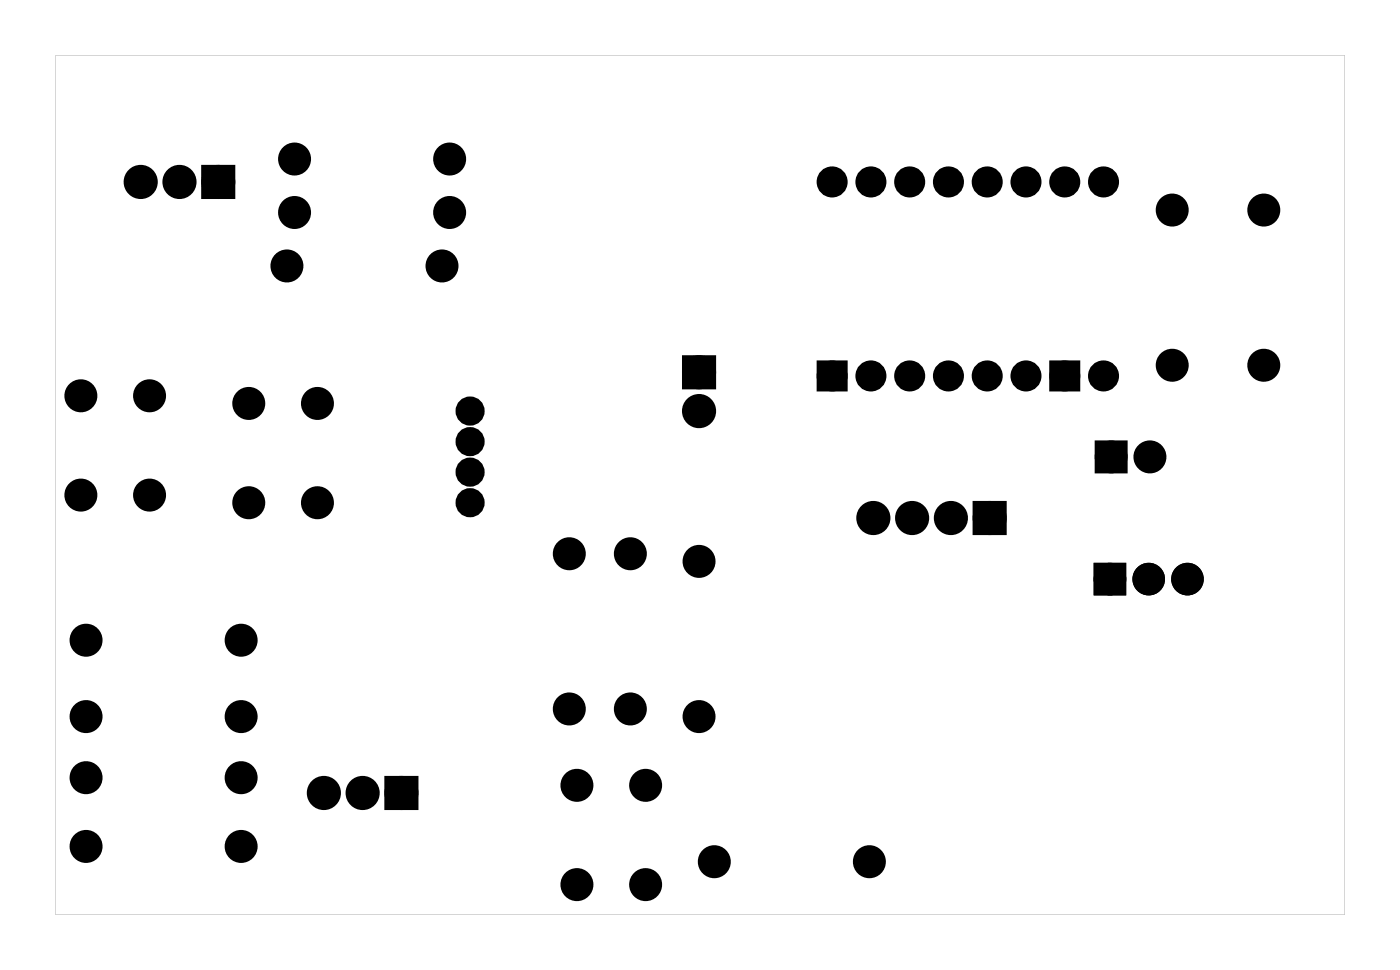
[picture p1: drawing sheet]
<svg xmlns="http://www.w3.org/2000/svg" width="92mm" height="63mm" viewBox="0 0 92 63" stroke-linecap="round" stroke-linejoin="round" font-family="sans-serif">
<g fill="#000">
<path d="M13.6 11.2h1.4v1.4h-1.4zM45.1 23.6h1.4v1.5h-1.4zM53.9 24h1.3v1.2h-1.3zM64.1 33.2h1.5v1.4h-1.5zM69.1 24h1.3v1.2h-1.3zM72.1 29.2h1.4v1.4h-1.4zM25.6 51.2h1.4v1.4h-1.4z"/>
<path d="M71.8 37h1.9v1.9h-1.9zM72.2 37.9a.5 .5 0 0 0 1 0 .5 .5 0 0 0-1 0z"/>
<path d="M71.8 37h1.9v1.9h-1.9zM72.2 37.9a.5 .5 0 0 0 1 0 .5 .5 0 0 0-1 0z"/>
<path d="M3.6 3.6h84.5v56.3h-84.5zM3.6 3.6v56.3h84.5v-56.3z"/>
</g>
<g fill="#000">
<circle cx="9.2" cy="11.9" r=".74"/>
<circle cx="11.8" cy="11.9" r=".74"/>
<circle cx="14.3" cy="11.9" r=".74"/>
<circle cx="18.8" cy="17.4" r=".7"/>
<circle cx="19.3" cy="13.9" r=".7"/>
<circle cx="19.3" cy="10.4" r=".7"/>
<circle cx="29" cy="17.4" r=".7"/>
<circle cx="29.5" cy="10.4" r=".7"/>
<circle cx="29.5" cy="13.9" r=".7"/>
<circle cx="54.5" cy="11.9" r=".64"/>
<circle cx="57.1" cy="11.9" r=".64"/>
<circle cx="59.6" cy="11.9" r=".64"/>
<circle cx="62.1" cy="11.9" r=".64"/>
<circle cx="64.7" cy="11.9" r=".64"/>
<circle cx="67.2" cy="11.9" r=".64"/>
<circle cx="69.8" cy="11.9" r=".64"/>
<circle cx="72.3" cy="11.9" r=".64"/>
<circle cx="76.8" cy="13.8" r=".7"/>
<circle cx="82.8" cy="13.8" r=".7"/>
<circle cx="5.3" cy="32.4" r=".7"/>
<circle cx="5.3" cy="25.9" r=".7"/>
<circle cx="9.8" cy="32.4" r=".7"/>
<circle cx="9.8" cy="25.9" r=".7"/>
<circle cx="16.3" cy="32.9" r=".7"/>
<circle cx="16.3" cy="26.4" r=".7"/>
<circle cx="20.8" cy="26.4" r=".7"/>
<circle cx="20.8" cy="32.9" r=".7"/>
<circle cx="30.8" cy="32.9" r=".57"/>
<circle cx="30.8" cy="28.9" r=".57"/>
<circle cx="30.8" cy="30.9" r=".57"/>
<circle cx="30.8" cy="26.9" r=".57"/>
<circle cx="37.3" cy="36.3" r=".7"/>
<circle cx="41.3" cy="36.3" r=".7"/>
<circle cx="45.8" cy="36.8" r=".7"/>
<circle cx="45.8" cy="24.4" r=".74"/>
<circle cx="45.8" cy="26.9" r=".74"/>
<circle cx="54.5" cy="24.6" r=".64"/>
<circle cx="57.1" cy="24.6" r=".64"/>
<circle cx="57.2" cy="33.9" r=".74"/>
<circle cx="59.6" cy="24.6" r=".64"/>
<circle cx="59.8" cy="33.9" r=".74"/>
<circle cx="62.1" cy="24.6" r=".64"/>
<circle cx="62.3" cy="33.9" r=".74"/>
<circle cx="64.7" cy="24.6" r=".64"/>
<circle cx="64.8" cy="33.9" r=".74"/>
<circle cx="67.2" cy="24.6" r=".64"/>
<circle cx="69.8" cy="24.6" r=".64"/>
<circle cx="72.3" cy="24.6" r=".64"/>
<circle cx="72.7" cy="37.9" r=".72"/>
<circle cx="72.8" cy="29.9" r=".7"/>
<circle cx="75.3" cy="37.9" r=".72"/>
<circle cx="75.3" cy="29.9" r=".7"/>
<circle cx="76.8" cy="23.9" r=".7"/>
<circle cx="77.8" cy="37.9" r=".72"/>
<circle cx="82.8" cy="23.9" r=".7"/>
<circle cx="5.6" cy="46.9" r=".7"/>
<circle cx="5.6" cy="50.9" r=".7"/>
<circle cx="5.6" cy="41.9" r=".7"/>
<circle cx="5.6" cy="55.4" r=".7"/>
<circle cx="15.8" cy="46.9" r=".7"/>
<circle cx="15.8" cy="50.9" r=".7"/>
<circle cx="15.8" cy="41.9" r=".7"/>
<circle cx="15.8" cy="55.4" r=".7"/>
<circle cx="21.2" cy="51.9" r=".74"/>
<circle cx="23.8" cy="51.9" r=".74"/>
<circle cx="26.3" cy="51.9" r=".74"/>
<circle cx="37.3" cy="46.4" r=".7"/>
<circle cx="37.8" cy="51.4" r=".7"/>
<circle cx="37.8" cy="57.9" r=".7"/>
<circle cx="41.3" cy="46.4" r=".7"/>
<circle cx="42.3" cy="57.9" r=".7"/>
<circle cx="42.3" cy="51.4" r=".7"/>
<circle cx="45.8" cy="46.9" r=".7"/>
<circle cx="46.8" cy="56.4" r=".7"/>
<circle cx="57" cy="56.4" r=".7"/>
</g>
<g fill="none" stroke="#000" stroke-width=".76" stroke-linecap="butt">
<path d="M13.6 11.2h1.4v1.4h-1.4zM45.1 23.6h1.4v1.5h-1.4zM53.9 24h1.3v1.2h-1.3zM64.1 33.2h1.5v1.4h-1.5zM69.1 24h1.3v1.2h-1.3zM72.1 29.2h1.4v1.4h-1.4zM25.6 51.2h1.4v1.4h-1.4z"/>
<circle cx="9.2" cy="11.9" r=".74"/>
<circle cx="11.8" cy="11.9" r=".74"/>
<circle cx="14.3" cy="11.9" r=".74"/>
<circle cx="18.8" cy="17.4" r=".7"/>
<circle cx="19.3" cy="13.9" r=".7"/>
<circle cx="19.3" cy="10.4" r=".7"/>
<circle cx="29" cy="17.4" r=".7"/>
<circle cx="29.5" cy="10.4" r=".7"/>
<circle cx="29.5" cy="13.9" r=".7"/>
<circle cx="54.5" cy="11.9" r=".64"/>
<circle cx="57.1" cy="11.9" r=".64"/>
<circle cx="59.6" cy="11.9" r=".64"/>
<circle cx="62.1" cy="11.9" r=".64"/>
<circle cx="64.7" cy="11.9" r=".64"/>
<circle cx="67.2" cy="11.9" r=".64"/>
<circle cx="69.8" cy="11.9" r=".64"/>
<circle cx="72.3" cy="11.9" r=".64"/>
<circle cx="76.8" cy="13.8" r=".7"/>
<circle cx="82.8" cy="13.8" r=".7"/>
<circle cx="5.3" cy="32.4" r=".7"/>
<circle cx="5.3" cy="25.9" r=".7"/>
<circle cx="9.8" cy="32.4" r=".7"/>
<circle cx="9.8" cy="25.9" r=".7"/>
<circle cx="16.3" cy="32.9" r=".7"/>
<circle cx="16.3" cy="26.4" r=".7"/>
<circle cx="20.8" cy="32.9" r=".7"/>
<circle cx="20.8" cy="26.4" r=".7"/>
<circle cx="30.8" cy="26.9" r=".57"/>
<circle cx="30.8" cy="30.9" r=".57"/>
<circle cx="30.8" cy="32.9" r=".57"/>
<circle cx="30.8" cy="28.9" r=".57"/>
<circle cx="37.3" cy="36.3" r=".7"/>
<circle cx="41.3" cy="36.3" r=".7"/>
<circle cx="45.8" cy="36.8" r=".7"/>
<circle cx="45.8" cy="26.9" r=".74"/>
<circle cx="45.8" cy="24.4" r=".74"/>
<circle cx="54.5" cy="24.6" r=".64"/>
<circle cx="57.1" cy="24.6" r=".64"/>
<circle cx="57.2" cy="33.9" r=".74"/>
<circle cx="59.6" cy="24.6" r=".64"/>
<circle cx="59.8" cy="33.9" r=".74"/>
<circle cx="62.1" cy="24.6" r=".64"/>
<circle cx="62.3" cy="33.9" r=".74"/>
<circle cx="64.7" cy="24.6" r=".64"/>
<circle cx="64.8" cy="33.9" r=".74"/>
<circle cx="67.2" cy="24.6" r=".64"/>
<circle cx="69.8" cy="24.6" r=".64"/>
<circle cx="72.3" cy="24.6" r=".64"/>
<circle cx="72.8" cy="29.9" r=".7"/>
<circle cx="75.3" cy="29.9" r=".7"/>
<circle cx="76.8" cy="23.9" r=".7"/>
<circle cx="82.8" cy="23.9" r=".7"/>
<circle cx="5.6" cy="50.9" r=".7"/>
<circle cx="5.6" cy="55.4" r=".7"/>
<circle cx="5.6" cy="46.9" r=".7"/>
<circle cx="5.6" cy="41.9" r=".7"/>
<circle cx="15.8" cy="50.9" r=".7"/>
<circle cx="15.8" cy="46.9" r=".7"/>
<circle cx="15.8" cy="41.9" r=".7"/>
<circle cx="15.8" cy="55.4" r=".7"/>
<circle cx="21.2" cy="51.9" r=".74"/>
<circle cx="23.8" cy="51.9" r=".74"/>
<circle cx="26.3" cy="51.9" r=".74"/>
<circle cx="37.3" cy="46.4" r=".7"/>
<circle cx="37.8" cy="57.9" r=".7"/>
<circle cx="37.8" cy="51.4" r=".7"/>
<circle cx="41.3" cy="46.4" r=".7"/>
<circle cx="42.3" cy="57.9" r=".7"/>
<circle cx="42.3" cy="51.4" r=".7"/>
<circle cx="45.8" cy="46.9" r=".7"/>
<circle cx="46.8" cy="56.4" r=".7"/>
<circle cx="57" cy="56.4" r=".7"/>
</g>
<g fill="none" stroke="#000" stroke-width=".69" stroke-linecap="butt">
<circle cx="72.7" cy="37.9" r=".72"/>
<circle cx="75.3" cy="37.9" r=".72"/>
<circle cx="77.8" cy="37.9" r=".72"/>
</g>
<g fill="none" stroke="#000" stroke-width=".25">
<path d="M71.8 37h1.9v1.9h-1.9z"/>
<circle cx="72.7" cy="37.9" r=".5"/>
</g>
</svg>
